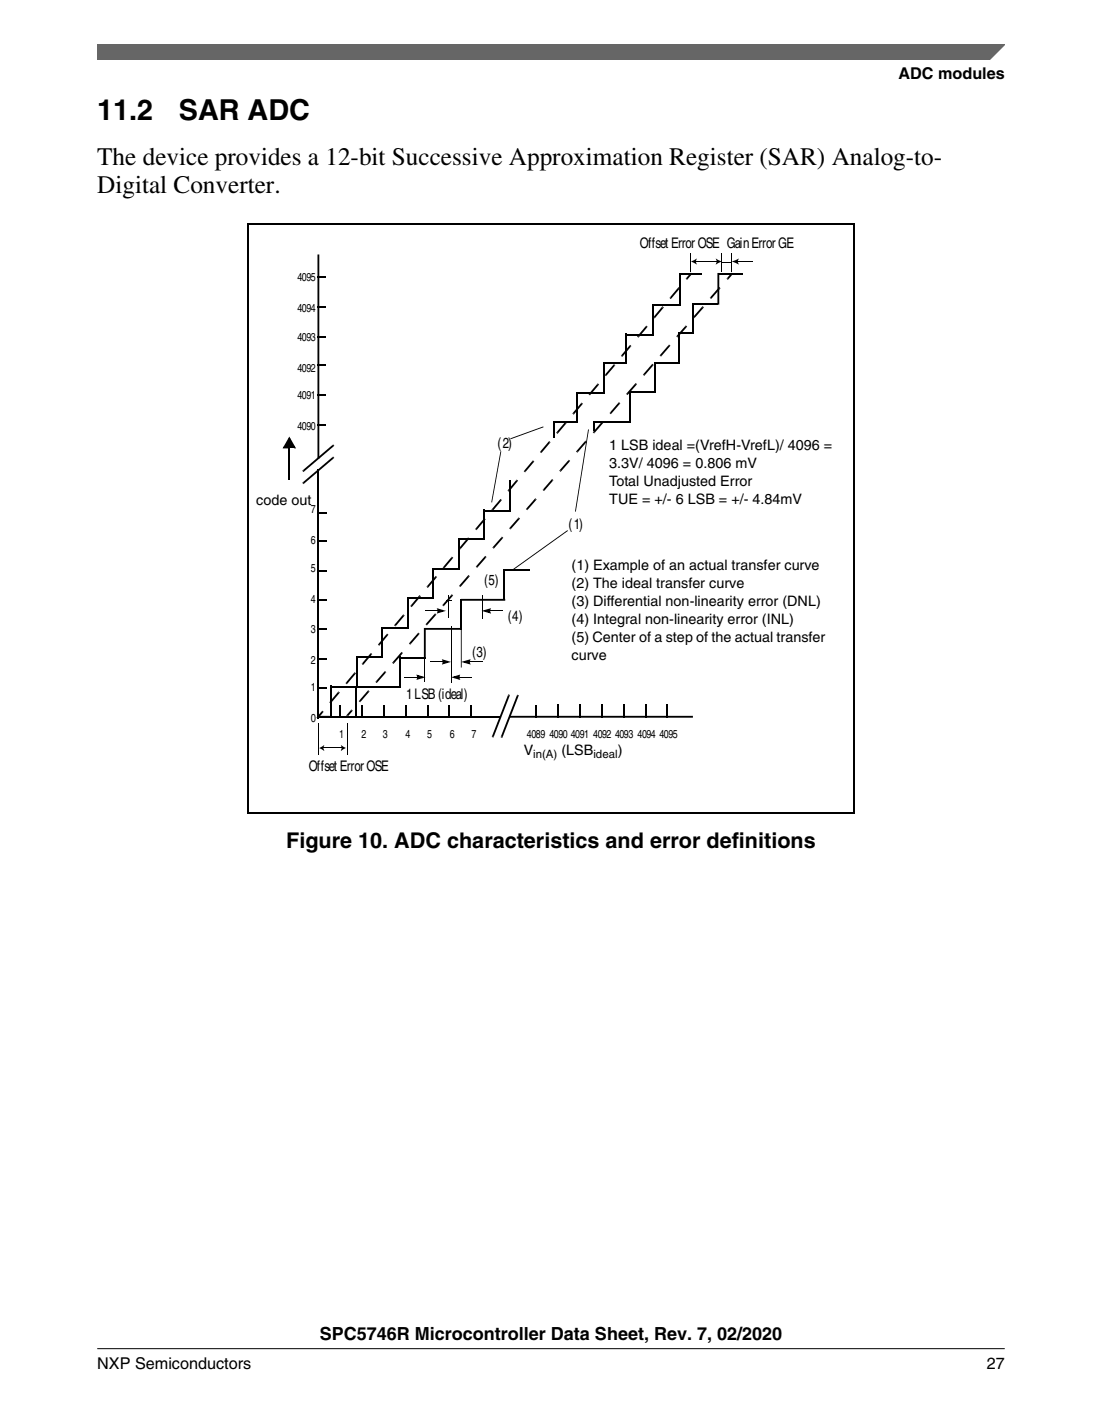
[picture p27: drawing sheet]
<svg xmlns="http://www.w3.org/2000/svg" width="216mm" height="274mm" viewBox="0 0 216 274" stroke-linecap="round" stroke-linejoin="round" font-family="sans-serif">
<defs><g id="words">
<g font-size="5.6">
<text x="19" y="23.6">11.2</text>
<text x="35" y="23.6">SAR ADC</text>
</g>
<g font-size="4.9">
<text x="19" y="32.2">The device provides a 12-bit Successive Approximation Register (SAR) Analog-to-</text>
<text x="19" y="37.9">Digital Converter.</text>
</g>
<text font-size="4.2" x="56.1" y="166.1">Figure 10. ADC characteristics and error definitions</text>
<text font-size="3.5" x="62.7" y="262.3">SPC5746R Microcontroller Data Sheet, Rev. 7, 02/2020</text>
<g font-size="3.2">
<text x="176" y="15.5">ADC modules</text>
<text x="19.1" y="268">NXP Semiconductors</text>
<text x="193.3" y="268">27</text>
</g>
<g font-size="2.9">
<text x="125.4" y="48.6">Offset Error OSE Gain Error GE</text>
<text x="97.4" y="87.8">(2)</text>
<text x="111.3" y="103.6">(1)</text>
<text x="94.9" y="114.6">(5)</text>
<text x="99.5" y="121.6">(4)</text>
<text x="92.5" y="128.6">(3)</text>
<text x="79.6" y="136.8">1 LSB (ideal)</text>
<text x="60.5" y="151">Offset Error OSE</text>
</g>
<g font-size="2.8">
<text x="119.4" y="88.1">1 LSB ideal =(VrefH-VrefL)/ 4096 =</text>
<text x="119.4" y="91.6">3.3V/ 4096 = 0.806 mV</text>
<text x="119.4" y="95.1">Total Unadjusted Error</text>
<text x="50.2" y="98.8">code out</text>
<text x="119.4" y="98.6">TUE = +/- 6 LSB = +/- 4.84mV</text>
<text x="112" y="111.6">(1) Example of an actual transfer curve</text>
<text x="112" y="115.1">(2) The ideal transfer curve</text>
<text x="112" y="118.6">(3) Differential non-linearity error (DNL)</text>
<text x="112" y="122.2">(4) Integral non-linearity error (INL)</text>
<text x="112" y="125.7">(5) Center of a step of the actual transfer</text>
<text x="112" y="129.2">curve</text>
<text x="102.6" y="147.7">V</text>
<text x="110" y="147.7">(LSB</text>
<text x="121" y="147.7">)</text>
</g>
<text font-size="2.3" x="60.9" y="141.4">0</text>
<g font-size="2.2">
<text x="58.3" y="54.9">4095</text>
<text x="58.3" y="61">4094</text>
<text x="58.3" y="66.8">4093</text>
<text x="58.3" y="72.9">4092</text>
<text x="58.3" y="78.2">4091</text>
<text x="58.3" y="84.3">4090</text>
<text x="60.9" y="100.5">7</text>
<text x="60.9" y="106.6">6</text>
<text x="60.9" y="112.1">5</text>
<text x="60.9" y="118.2">4</text>
<text x="60.9" y="123.9">3</text>
<text x="60.9" y="130">2</text>
<text x="60.9" y="135.3">1</text>
<text x="66.5" y="144.5">1</text>
<text x="70.9" y="144.5">2</text>
<text x="75" y="144.5">3</text>
<text x="79.4" y="144.5">4</text>
<text x="83.7" y="144.5">5</text>
<text x="88.1" y="144.5">6</text>
<text x="92.4" y="144.5">7</text>
<text x="103.2" y="144.5">4089 4090 4091 4092 4093 4094 4095</text>
<text x="104.4" y="148.4">in(A)</text>
<text x="116.3" y="148.4">ideal</text>
</g>
</g></defs>
<g fill="#000">
<path d="M62.2 54.1h1.7v.4h-1.7zM134.4 54.4l.3 .3-.1 .1-.3-.2zM135.2 53.5l.3 .2-.8 1-.3-.3zM135.4 53.4l.2 .2-.1 .1-.3-.2zM135.3 49.5l.2 .1zM140.6 53.4h.3v6.2h-.3zM141.3 51.3l.1 .1zM142.4 54.4l.3 .3-.1 .1-.3-.2zM143.2 53.5l.3 .2-.8 1-.3-.3zM143.4 53.4l.2 .2-.1 .1-.3-.2zM62.2 77.2h1.7v.3h-1.7zM62.2 71.4h1.7v.3h-1.7z"/>
<path d="M62.2 65.8h1.7v.3h-1.7zM62.2 60h1.7v.3h-1.7zM56.7 87.4h1v.4h-1zM56.7 85.5l1.3 2.3-.5-.1-1-1.8 .3-.1-1 1.9-.3-.2 1.2-.1v.4h-1.3zM59.2 92.2l.1-.1 .3 .2-.2 .1zM59.2 94.5l.1-.1 .3 .3-.2 .1zM62.2 83h1.7v.3h-1.7zM62.2 49.8h.4v40h-.4zM65.1 87.1l.2-.1 .2 .3-.1 .1zM59.3 92.1l5.8-5 .3 .3-5.8 4.9zM65.1 89.5l.2-.1 .2 .3-.1 .1zM59.3 94.4l5.8-4.9 .3 .3-5.8 4.9z"/>
<path d="M96.3 98.3l.1 .1zM98 88.4h.2l-1.8 9.9h-.1zM98 88.3l.2 .1zM100 85.8l.1 .2zM106.4 83.5l.1 .2zM100 85.8l6.4-2.3v.2l-6.3 2.3zM115.2 84.1l.2 .1zM116.2 82.4h.4v1.9h-.4zM62.2 117.4h1.9v.4h-1.9zM62.2 111.6h1.9v.3h-1.9zM62.2 105.7h1.9v.4h-1.9zM62.2 100.2h1.9v.3h-1.9z"/>
<path d="M83.3 119.5l.1 .2zM85.7 119.5h.2v.2h-.2zM85.8 119.6h.3l-.1 .3-.3-.1zM85.6 119.1l1.8 .5-1.8 .5 .2-.4 .9-.3 .1 .4-1-.3 .1-.3 .2 .4-.3 .1zM87.3 117.4h1.2v.2h-1.2zM90.3 117.3h8.7v.3h-8.7zM95.8 119.5h.3v.2h-.3zM94.4 119.6l1.8-.5-.3 .4-.9 .3-.1-.4 1 .3-.1 .3-.2-.3 .4-.2 .2 .6zM96 119.5l.1 .2zM95.7 119.3l.4 .1-.1 .3h-.4zM100.3 111.6l.1 .1zM100.3 111.5l10.8-7.7 .1 .2-10.8 7.7z"/>
<path d="M111.1 103.8l.2 .1zM112.7 100.1l.1 .1zM115.2 84.2h.2l-2.6 15.9h-.1zM62.2 134.6h1.9v.4h-1.9zM62.2 128.8h1.9v.3h-1.9zM62.2 123h1.9v.3h-1.9zM63.1 139.1l.3 .3-.1 .1-.3-.2zM67.9 140l.3 .2-.1 .1-.3-.2zM68.7 139l.3 .3-.8 .9-.3-.2zM68.8 138.9l.3 .2-.1 .2-.3-.3zM79.3 132.5l.1 .2zM81.7 132.5h.2v.2h-.2z"/>
<path d="M81.8 132.6h.3l-.1 .3-.3-.1zM81.6 132.1l1.8 .5-1.8 .5 .2-.4 .9-.3 .1 .4-1-.3 .1-.3 .2 .4-.3 .1zM83 123h.4v5.9h-.4zM83.2 123h7.2v.3h-7.2zM84.3 129.5l.1 .2zM86.7 129.5h.2v.2h-.2zM86.8 129.6h.3l-.1 .3-.3-.1zM86.6 129.1l1.8 .5-1.8 .5 .2-.4 .9-.3 .1 .4-1-.3 .1-.3 .2 .4-.3 .1zM89.8 132.5h.3v.2h-.3zM88.4 132.6l1.8-.5-.3 .4-.8 .3-.1-.4 .9 .3-.1 .3-.2-.3 .4-.2 .2 .6zM90 132.5l.1 .2zM89.7 132.3l.4 .1-.1 .3h-.4z"/>
<path d="M90.3 122.5h.2v8.2h-.2zM91.8 129.5h.3v.2h-.3zM90.3 129.6l1.9-.5-.3 .4-.9 .3-.1-.4 1 .3-.1 .3-.2-.3 .4-.2 .2 .6zM92 129.5l.1 .2zM91.7 129.3l.4 .1-.1 .3h-.4zM99.6 136l.3 .1v.1l-.4-.1zM99.5 136.1l.4 .1-3.2 8.1-.3-.2zM101.3 136l.4 .1-.1 .2-.3-.1zM101.3 136.2l.3 .1-3.1 8-.4-.1zM62.2 140.2h.1v.3h-.1zM62.2 140.6h.4v.2h-.4zM62.2 140.3h.4v.2h-.4z"/>
<path d="M63 139.3l.3 .2-.8 1-.3-.3zM64.6 140.2h.2v.3h-.2zM62.2 140.2h2.4v.3h-2.6zM66.5 140.3h.4v.2h-.4zM70.8 140.3h.4v.2h-.4zM75 140.3h.3v.2h-.3zM79.3 140.3h.4v.2h-.4zM83.6 140.3h.4v.2h-.4zM87.8 140.3h.3v.2h-.3zM92.1 140.3h.3v.2h-.3zM96.4 144.1l.3 .2v.1l-.4-.1zM98.1 144.2l.4 .1-.1 .2-.3-.1z"/>
<path d="M99.8 140.2h36v.3h-36zM104.9 140.3h.4v.2h-.4zM109.2 140.3h.4v.2h-.4zM113.4 140.3h.3v.2h-.3zM117.7 140.3h.3v.2h-.3zM122 140.3h.4v.2h-.4zM126.3 140.3h.4v.2h-.4zM130.5 140.3h.3v.2h-.3z"/>
</g>
<g fill="none" stroke="#000" stroke-width=".36">
<path d="M48.5 43.8h119M48.6 43.6v115.7M127.9 59.7h5.4M127.9 59.5v6.2M133.1 53.6h4.5M133.2 53.4v6.3M135.7 59.5h5M135.7 59.3v6M140.7 53.6h4.9M167.3 43.8v115.6M113.1 77h5.4M113.1 76.8v6"/>
<path d="M118.4 71.2h4.4M118.4 71v6.2M122.6 65.5h5.4M122.6 65.3v6M123.4 76.7h5M123.4 76.5v6.3M128.2 71.1h5M128.2 70.9v6M133.1 65.2h2.8M133.1 65v6.2M56.7 87.6v6.5M62.4 91.9v48.7"/>
<path d="M94.8 100h5.2M94.8 99.8v6M99.8 93.9v6.2M108.6 82.6h4.7M108.6 82.4v3.2M116.4 82.6h7.2M79.9 117.1h5.1M79.9 116.9v6.2M84.8 111.5h5.2M84.9 111.3v5.9M89.8 105.6h5.2M89.9 105.4v6.2"/>
<path d="M90.3 117.3v6M98.8 111.6h5M98.8 111.4v6M64.9 134.4h13.7M64.9 134.3v5.9M66.7 138.1v2.2M69.8 134.3v6.2M69.9 128.6h5.2M69.9 128.4v6.2M71 138.1v2.2M74.9 123h5.1M74.9 122.8v5.9"/>
<path d="M75.2 138.1v2.2M78.4 128.8h5M78.4 128.6v5.9M79.5 138.1v2.2M83.8 138.1v2.2M87.9 138.1v2.2M92.3 138.1v2.2M105.1 138.1v2.2M109.4 137.9v2.4M113.5 137.9v2.4M117.9 137.9v2.4M122.2 137.9v2.4"/>
<path d="M126.5 137.9v2.4M130.7 137.9v2.4M48.4 159.3h118.9M62.3 140.3h35.8"/>
</g>
<g fill="#000">
<path d="M131.3 58.2l.2 .2-.1 .2-.2-.3zM132.9 56.3l.2 .3-1.6 1.8-.2-.2zM133 56.2l.2 .2-.1 .2-.2-.3zM139.2 58.2l.2 .2-.1 .1-.2-.2zM140.8 56.3l.3 .3-1.7 1.8-.2-.2zM140.9 56.2l.3 .2-.1 .2-.3-.3zM113.9 78.8l.3 .3-.1 .1-.3-.2zM115.4 77.1l.3 .2-.1 .1-.3-.2zM117 75.2l.3 .2-1.6 1.9-.3-.2zM117.1 75.1l.3 .2-.1 .1-.3-.2zM118.6 73.3l.2 .2-.1 .2-.2-.3zM120.2 71.4l.2 .2-1.6 1.9-.2-.2z"/>
<path d="M120.3 71.3l.3 .2-.2 .1-.2-.2zM121.3 78.7l.2 .3-.1 .1-.3-.2zM121.7 69.5l.3 .3-.1 .1-.3-.2zM123.3 67.6l.3 .3-1.6 1.9-.3-.3zM122.8 77l.3 .2-.2 .2-.2-.3zM124.4 75.1l.3 .3-1.6 1.8-.3-.2zM123.4 67.5l.3 .3-.1 .1-.3-.3zM124.5 75l.3 .2-.1 .2-.3-.3zM124.9 65.8l.3 .2-.1 .1-.3-.2zM126.5 63.9l.3 .2-1.6 1.9-.3-.2zM126.1 73.2l.2 .3-.1 .1-.2-.2zM127.7 71.4l.3 .2-1.7 1.9-.2-.3z"/>
<path d="M126.6 63.8l.3 .2-.1 .1-.3-.2zM127.8 71.2l.3 .3-.1 .1-.3-.2zM128.1 62l.3 .2-.1 .2-.3-.3zM129.7 60.1l.3 .2-1.6 1.9-.3-.2zM129.3 69.5l.3 .2-.1 .1-.3-.2zM131 67.6l.2 .2-1.6 1.9-.3-.2zM129.8 60l.3 .2-.1 .1-.3-.2zM131.1 67.5l.2 .2-.1 .1-.2-.2zM132.6 65.7l.3 .3-.1 .1-.3-.3zM134.2 63.8l.3 .3-1.6 1.9-.3-.3zM134.4 63.7l.2 .2-.1 .2-.3-.3zM135.9 62l.3 .2-.2 .1-.2-.2z"/>
<path d="M137.5 60.1l.3 .2-1.6 1.9-.3-.2zM137.6 59.9l.3 .3-.1 .1-.3-.2zM56.7 85.9l1 1.7h-2zM96.4 99.7l.2 .2-.1 .2-.2-.3zM97.9 97.8l.3 .2-1.6 1.9-.2-.2zM98.1 97.7l.2 .2-.1 .1-.3-.2zM99.5 95.9l.3 .3-.1 .1-.3-.2zM101.1 94l.3 .3-1.6 1.9-.3-.3zM101.2 93.9l.3 .2-.1 .2-.3-.3zM102.7 92.1l.3 .3-.1 .1-.3-.2zM104.3 90.3l.3 .2-1.6 1.9-.3-.3zM103.1 99.5l.3 .3-.1 .1-.3-.2z"/>
<path d="M104.8 97.7l.2 .2-1.6 1.9-.3-.3zM104.4 90.1l.3 .3-.1 .1-.3-.2zM104.9 97.6l.2 .2-.1 .1-.2-.2zM105.9 88.4l.3 .2-.1 .1-.3-.2zM107.5 86.5l.2 .2-1.5 1.9-.3-.2zM106.4 95.8l.3 .2-.1 .2-.3-.3zM108 93.9l.3 .2-1.6 1.9-.3-.2zM107.6 86.4l.3 .2-.2 .1-.2-.2zM108.2 93.8l.2 .2-.1 .1-.3-.2zM109.1 84.6l.2 .2-.1 .2-.2-.3zM110.6 82.7l.3 .3-1.6 1.8-.2-.2zM109.7 92l.3 .3-.2 .1-.2-.2z"/>
<path d="M111.3 90.1l.3 .3-1.6 1.9-.3-.3zM110.8 82.6l.2 .2-.1 .2-.3-.3zM111.4 90l.3 .3-.1 .1-.3-.3zM112.2 80.8l.3 .3-.1 .1-.3-.2zM113.8 79l.3 .2-1.6 1.9-.3-.3zM113 88.3l.2 .2-.1 .1-.2-.2zM114.6 86.4l.3 .2-1.7 1.9-.2-.2zM114.7 86.3l.3 .2-.1 .1-.3-.2zM116.2 84.5l.3 .3-.1 .1-.3-.3zM117.9 82.6l.2 .3-1.6 1.9-.3-.3zM118 82.5l.2 .2-.1 .2-.2-.3zM119.5 80.8l.3 .2-.1 .1-.3-.2z"/>
<path d="M121.1 78.9l.3 .2-1.6 1.9-.3-.2zM80.5 118.5l.3 .3-.1 .1-.3-.2zM82.1 116.6l.2 .3-1.5 1.9-.3-.3zM82.2 116.5l.3 .3-.2 .1-.2-.3zM83.7 114.8l.2 .2-.1 .1-.2-.2zM85.2 112.9l.3 .2-1.6 1.9-.2-.2zM85.4 112.8l.2 .2-.1 .1-.3-.2zM85.9 119.4l.8 .2-.8 .3zM86.8 118.4l.2 .2-.1 .1-.3-.2zM88.4 116.5l.3 .2-1.7 1.9-.2-.2zM86.8 111l.3 .2-.1 .2-.3-.3zM88.4 109.1l.3 .2-1.6 1.9-.3-.2z"/>
<path d="M88.5 116.4l.3 .2-.1 .1-.3-.2zM88.5 109l.3 .2-.1 .1-.3-.2zM91.6 105.3l.3 .3-1.6 1.9-.3-.3zM90 107.2l.3 .3-.1 .1-.3-.2zM90 114.6l.3 .2-.1 .2-.3-.3zM91.7 112.7l.2 .2-1.6 1.9-.3-.2zM91.7 105.2l.3 .3-.1 .1-.3-.3zM91.8 112.6l.2 .2-.1 .1-.2-.2zM93.2 103.5l.3 .2-.1 .1-.3-.2zM94.8 101.6l.2 .2-1.5 1.9-.3-.2zM93.3 110.8l.3 .3-.1 .1-.3-.2zM94.9 109l.3 .2-1.6 1.9-.3-.3z"/>
<path d="M94.9 101.5l.3 .2-.2 .1-.2-.2zM95 108.8l.3 .3-.1 .1-.3-.2zM95 119.6l.9-.2-.1 .2 .1 .3zM96.6 107.1l.2 .2-.1 .1-.2-.2zM98.2 105.2l.3 .2-1.7 1.9-.2-.2zM98.3 105.1l.3 .2-.1 .1-.3-.2zM99.9 103.3l.2 .2-.1 .2-.3-.3zM101.5 101.4l.3 .3-1.7 1.8-.2-.2zM101.6 101.3l.3 .2-.1 .2-.3-.3zM64.6 137.4l.3 .2-.1 .2-.3-.3zM66.2 135.5l.3 .2-1.6 1.9-.3-.2zM66.3 135.4l.3 .2-.1 .1-.3-.2z"/>
<path d="M67.8 133.6l.3 .3-.1 .1-.3-.2zM69.4 131.7l.2 .3-1.5 1.9-.3-.3zM69.5 131.6l.3 .2-.2 .2-.2-.3zM70.4 137.2l.3 .2-.1 .1-.3-.2zM72 135.3l.3 .2-1.6 1.9-.3-.2zM71 129.9l.2 .2-.1 .1-.2-.2zM72.5 128l.3 .2-1.6 1.9-.2-.2zM72.1 135.1l.3 .3-.1 .1-.3-.2zM72.7 127.8l.2 .3-.1 .1-.3-.2zM73.6 133.4l.3 .2-.1 .2-.3-.3zM75.3 131.5l.3 .2-1.7 1.9-.3-.2zM74.1 126.1l.3 .2-.1 .1-.3-.2z"/>
<path d="M75.7 124.2l.3 .2-1.6 1.9-.3-.2zM75.4 131.4l.3 .2-.1 .1-.3-.2zM75.8 124.1l.3 .2-.1 .1-.3-.2zM76.9 129.6l.3 .3-.1 .1-.3-.2zM78.6 127.8l.2 .2-1.6 1.9-.3-.3zM77.3 122.3l.3 .2-.1 .2-.3-.3zM78.9 120.4l.3 .3-1.6 1.8-.3-.2zM78.7 127.6l.2 .3-.1 .1-.2-.2zM79 120.3l.3 .2-.1 .2-.3-.3zM80.2 125.9l.3 .2-.1 .1-.3-.2zM81.8 124l.3 .2-1.6 1.9-.3-.2zM81.9 123.9l.3 .2-.1 .1-.3-.2z"/>
<path d="M81.9 132.4l.8 .2-.8 .3zM83.5 122.1l.2 .2-.1 .2-.2-.3zM85.1 120.2l.3 .3-1.7 1.8-.2-.2zM85.2 120.1l.3 .2-.1 .2-.3-.3zM86.9 129.3l.8 .3-.8 .3zM89 132.6l.9-.2v.5zM91 129.6l.9-.3-.1 .3 .1 .3z"/>
<path d="M135.4 51.2l1.1-.6-.2 .6 .2 .6z" fill-rule="evenodd"/>
<path d="M140.2 50.6l1.2 .6-1.2 .6 .3-.6z" fill-rule="evenodd"/>
<path d="M143.4 51.2l1.4-.6-.3 .6 .3 .6z" fill-rule="evenodd"/>
<path d="M62.5 146.5l1.1-.6a.97 .97 0 0 0 0 1.2z" fill-rule="evenodd"/>
<path d="M66.8 145.9l1 .6-1 .6a1.05 1.05 0 0 0 0-1.2z" fill-rule="evenodd"/>
</g>
<g fill="none" stroke="#000" stroke-width=".2">
<path d="M135.4 49.6v3.6M136.1 51.2h4.5M141.4 51.4h2.1M141.4 49.5v3.7M143.4 49.5v3.7M144 51.2h3.5M83.4 119.6h2.4M87.8 116.5v4.5M94.5 116.5v4.6M96.1 119.6h2.4M79.4 132.6h2.4M83.2 128.7v4.7"/>
<path d="M84.4 129.6h2.4M88.4 122.5v11.2M90.1 132.6h2.4M92.1 129.6h2.4M62.3 141.5v6.2M63.2 146.5h3.9M68 141.5v6.2"/>
</g>
<path d="M19 8.7h177.8l-5.6 3h-172.2z" fill="#666"/>
<path d="M19 11.7v-3h177.8l-3 3" fill="none" stroke="#666" stroke-width=".28"/>
<path d="M19 264.1h177.8" fill="none" stroke="#000" stroke-width=".2"/>
<use href="#words"/>
</svg>
